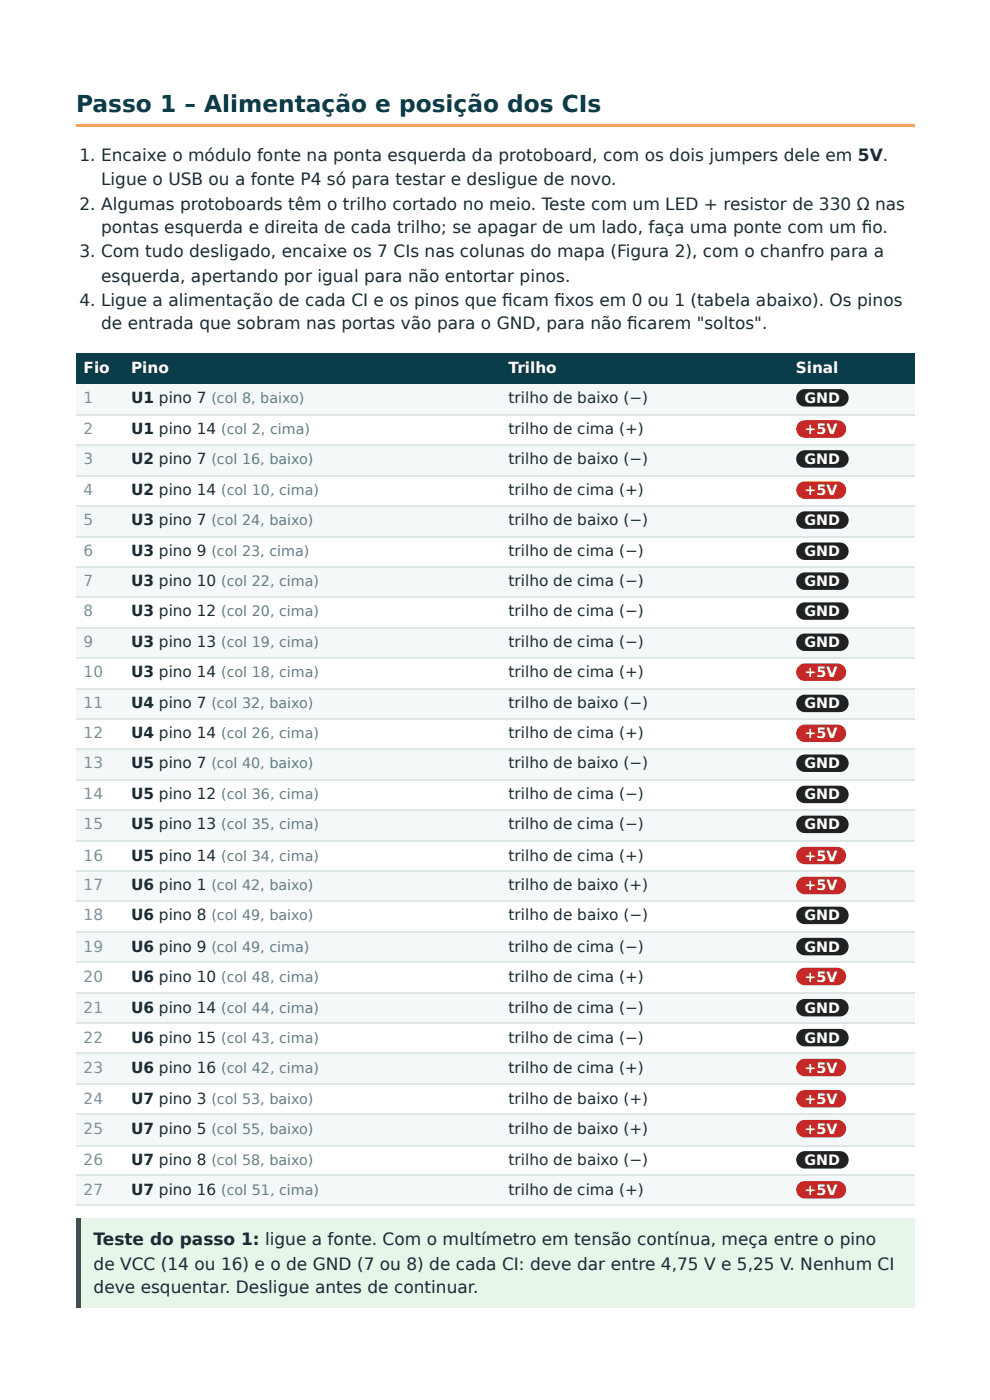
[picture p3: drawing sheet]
<svg xmlns="http://www.w3.org/2000/svg" width="210mm" height="297mm" viewBox="0 0 210 297" stroke-linecap="round" stroke-linejoin="round" font-family="sans-serif">
<defs><g id="words">
<text font-size="4.9" fill="#0b3c49" x="16.1" y="23.8">Passo 1 – Alimentação e posição dos CIs</text>
<g font-size="3.6" fill="#1a2b33">
<text x="16.9" y="34.1">1. Encaixe o módulo fonte na ponta esquerda da protoboard, com os dois jumpers dele em 5V.</text>
<text x="21.4" y="39.2">Ligue o USB ou a fonte P4 só para testar e desligue de novo.</text>
<text x="16.9" y="44.5">2. Algumas protoboards têm o trilho cortado no meio. Teste com um LED + resistor de 330 Ω nas</text>
<text x="21.4" y="49.5">pontas esquerda e direita de cada trilho; se apagar de um lado, faça uma ponte com um fi o.</text>
<text x="16.9" y="54.5">3. Com tudo desligado, encaixe os 7 CIs nas colunas do mapa (Figura 2), com o chanfro para a</text>
<text x="21.4" y="59.8">esquerda, apertando por igual para não entortar pinos.</text>
<text x="16.9" y="64.8">4. Ligue a alimentação de cada CI e os pinos que fi cam fi xos em 0 ou 1 (tabela abaixo). Os pinos</text>
<text x="21.4" y="69.9">de entrada que sobram nas portas vão para o GND, para não fi carem &quot;soltos&quot;.</text>
<text x="19.8" y="264.1">Teste do passo 1: ligue a fonte. Com o multímetro em tensão contínua, meça entre o pino</text>
<text x="19.8" y="269.3">de VCC (14 ou 16) e o de GND (7 ou 8) de cada CI: deve dar entre 4,75 V e 5,25 V. Nenhum CI</text>
<text x="19.8" y="274.4">deve esquentar. Desligue antes de continuar.</text>
</g>
<g font-size="3.2" fill="#fff">
<text x="17.7" y="79.1">Fio</text>
<text x="27.8" y="79.1">Pino</text>
<text x="107.8" y="79.1">Trilho</text>
<text x="168.7" y="79.1">Sinal</text>
</g>
<g font-size="3.2" fill="#78909c">
<text x="17.7" y="85.5">1</text>
<text x="17.7" y="92.1">2</text>
<text x="17.7" y="98.4">3</text>
<text x="17.7" y="105">4</text>
<text x="17.7" y="111.4">5</text>
<text x="17.7" y="118">6</text>
<text x="17.7" y="124.4">7</text>
<text x="17.7" y="130.7">8</text>
<text x="17.7" y="137.3">9</text>
<text x="17.7" y="143.7">10</text>
<text x="17.7" y="150.3">11</text>
<text x="17.7" y="156.6">12</text>
<text x="17.7" y="163">13</text>
<text x="17.7" y="169.6">14</text>
<text x="17.7" y="175.9">15</text>
<text x="17.7" y="182.6">16</text>
<text x="17.7" y="188.9">17</text>
<text x="17.7" y="195.3">18</text>
<text x="17.7" y="201.9">19</text>
<text x="17.7" y="208.2">20</text>
<text x="17.7" y="214.8">21</text>
<text x="17.7" y="221.2">22</text>
<text x="17.7" y="227.5">23</text>
<text x="17.7" y="234.2">24</text>
<text x="17.7" y="240.5">25</text>
<text x="17.7" y="247.1">26</text>
<text x="17.7" y="253.5">27</text>
</g>
<g font-size="3.2" fill="#1a2b33">
<text x="27.8" y="85.5">U1 pino 7 (col 8, baixo)</text>
<text x="107.8" y="85.5">trilho de baixo (−)</text>
<text x="27.8" y="92.1">U1 pino 14 (col 2, cima)</text>
<text x="107.8" y="92.1">trilho de cima (+)</text>
<text x="27.8" y="98.4">U2 pino 7 (col 16, baixo)</text>
<text x="107.8" y="98.4">trilho de baixo (−)</text>
<text x="27.8" y="105">U2 pino 14 (col 10, cima)</text>
<text x="107.8" y="105">trilho de cima (+)</text>
<text x="27.8" y="111.4">U3 pino 7 (col 24, baixo)</text>
<text x="107.8" y="111.4">trilho de baixo (−)</text>
<text x="27.8" y="118">U3 pino 9 (col 23, cima)</text>
<text x="107.8" y="118">trilho de cima (−)</text>
<text x="27.8" y="124.4">U3 pino 10 (col 22, cima)</text>
<text x="107.8" y="124.4">trilho de cima (−)</text>
<text x="27.8" y="130.7">U3 pino 12 (col 20, cima)</text>
<text x="107.8" y="130.7">trilho de cima (−)</text>
<text x="27.8" y="137.3">U3 pino 13 (col 19, cima)</text>
<text x="107.8" y="137.3">trilho de cima (−)</text>
<text x="27.8" y="143.7">U3 pino 14 (col 18, cima)</text>
<text x="107.8" y="143.7">trilho de cima (+)</text>
<text x="27.8" y="150.3">U4 pino 7 (col 32, baixo)</text>
<text x="107.8" y="150.3">trilho de baixo (−)</text>
<text x="27.8" y="156.6">U4 pino 14 (col 26, cima)</text>
<text x="107.8" y="156.6">trilho de cima (+)</text>
<text x="27.8" y="163">U5 pino 7 (col 40, baixo)</text>
<text x="107.8" y="163">trilho de baixo (−)</text>
<text x="27.8" y="169.6">U5 pino 12 (col 36, cima)</text>
<text x="107.8" y="169.6">trilho de cima (−)</text>
<text x="27.8" y="175.9">U5 pino 13 (col 35, cima)</text>
<text x="107.8" y="175.9">trilho de cima (−)</text>
<text x="27.8" y="182.6">U5 pino 14 (col 34, cima)</text>
<text x="107.8" y="182.6">trilho de cima (+)</text>
<text x="27.8" y="188.9">U6 pino 1 (col 42, baixo)</text>
<text x="107.8" y="188.9">trilho de baixo (+)</text>
<text x="27.8" y="195.3">U6 pino 8 (col 49, baixo)</text>
<text x="107.8" y="195.3">trilho de baixo (−)</text>
<text x="27.8" y="201.9">U6 pino 9 (col 49, cima)</text>
<text x="107.8" y="201.9">trilho de cima (−)</text>
<text x="27.8" y="208.2">U6 pino 10 (col 48, cima)</text>
<text x="107.8" y="208.2">trilho de cima (+)</text>
<text x="27.8" y="214.8">U6 pino 14 (col 44, cima)</text>
<text x="107.8" y="214.8">trilho de cima (−)</text>
<text x="27.8" y="221.2">U6 pino 15 (col 43, cima)</text>
<text x="107.8" y="221.2">trilho de cima (−)</text>
<text x="27.8" y="227.5">U6 pino 16 (col 42, cima)</text>
<text x="107.8" y="227.5">trilho de cima (+)</text>
<text x="27.8" y="234.2">U7 pino 3 (col 53, baixo)</text>
<text x="107.8" y="234.2">trilho de baixo (+)</text>
<text x="27.8" y="240.5">U7 pino 5 (col 55, baixo)</text>
<text x="107.8" y="240.5">trilho de baixo (+)</text>
<text x="27.8" y="247.1">U7 pino 8 (col 58, baixo)</text>
<text x="107.8" y="247.1">trilho de baixo (−)</text>
<text x="27.8" y="253.5">U7 pino 16 (col 51, cima)</text>
<text x="107.8" y="253.5">trilho de cima (+)</text>
</g>
<g font-size="3" fill="#fff">
<text x="170.6" y="85.5">GND</text>
<text x="170.6" y="92.1">+5V</text>
<text x="170.6" y="98.4">GND</text>
<text x="170.6" y="105">+5V</text>
<text x="170.6" y="111.4">GND</text>
<text x="170.6" y="118">GND</text>
<text x="170.6" y="124.4">GND</text>
<text x="170.6" y="130.7">GND</text>
<text x="170.6" y="137.3">GND</text>
<text x="170.6" y="143.7">+5V</text>
<text x="170.6" y="150.3">GND</text>
<text x="170.6" y="156.6">+5V</text>
<text x="170.6" y="163">GND</text>
<text x="170.6" y="169.6">GND</text>
<text x="170.6" y="175.9">GND</text>
<text x="170.6" y="182.6">+5V</text>
<text x="170.6" y="188.9">+5V</text>
<text x="170.6" y="195.3">GND</text>
<text x="170.6" y="201.9">GND</text>
<text x="170.6" y="208.2">+5V</text>
<text x="170.6" y="214.8">GND</text>
<text x="170.6" y="221.2">GND</text>
<text x="170.6" y="227.5">+5V</text>
<text x="170.6" y="234.2">+5V</text>
<text x="170.6" y="240.5">+5V</text>
<text x="170.6" y="247.1">GND</text>
<text x="170.6" y="253.5">+5V</text>
</g>
</g></defs>
<path d="M16.1 26.5h177.8v.5h-177.8z" fill="#f4a259"/>
<g fill="#0b3c49">
<path d="M16.1 74.9h10.1v6.6h-10.1z"/>
<path d="M26.2 74.9h80.2v6.6h-80.2z"/>
<path d="M106.4 74.9h60.8v6.6h-60.8z"/>
<path d="M167.2 74.9h26.7v6.6h-26.7z"/>
</g>
<g fill="#f4f8f8">
<path d="M16.1 81.5h10.1v6.3h-10.1z"/>
<path d="M26.2 81.5h80.2v6.3h-80.2z"/>
<path d="M106.4 81.5h60.8v6.3h-60.8z"/>
<path d="M167.2 81.5h26.7v6.3h-26.7z"/>
<path d="M16.1 94.5h10.1v6.3h-10.1z"/>
<path d="M26.2 94.5h80.2v6.3h-80.2z"/>
<path d="M106.4 94.5h60.8v6.3h-60.8z"/>
<path d="M167.2 94.5h26.7v6.3h-26.7z"/>
<path d="M16.1 107.4h10.1v6.4h-10.1z"/>
<path d="M26.2 107.4h80.2v6.4h-80.2z"/>
<path d="M106.4 107.4h60.8v6.4h-60.8z"/>
<path d="M167.2 107.4h26.7v6.4h-26.7z"/>
<path d="M16.1 120.1h10.1v6.6h-10.1z"/>
<path d="M26.2 120.1h80.2v6.6h-80.2z"/>
<path d="M106.4 120.1h60.8v6.6h-60.8z"/>
<path d="M167.2 120.1h26.7v6.6h-26.7z"/>
<path d="M16.1 133.1h10.1v6.6h-10.1z"/>
<path d="M26.2 133.1h80.2v6.6h-80.2z"/>
<path d="M106.4 133.1h60.8v6.6h-60.8z"/>
<path d="M167.2 133.1h26.7v6.6h-26.7z"/>
<path d="M16.1 146.1h10.1v6.3h-10.1z"/>
<path d="M26.2 146.1h80.2v6.3h-80.2z"/>
<path d="M106.4 146.1h60.8v6.3h-60.8z"/>
<path d="M167.2 146.1h26.7v6.3h-26.7z"/>
<path d="M16.1 159h10.1v6.4h-10.1z"/>
<path d="M26.2 159h80.2v6.4h-80.2z"/>
<path d="M106.4 159h60.8v6.4h-60.8z"/>
<path d="M167.2 159h26.7v6.4h-26.7z"/>
<path d="M16.1 172h10.1v6.3h-10.1z"/>
<path d="M26.2 172h80.2v6.3h-80.2z"/>
<path d="M106.4 172h60.8v6.3h-60.8z"/>
<path d="M167.2 172h26.7v6.3h-26.7z"/>
<path d="M16.1 184.7h10.1v6.6h-10.1z"/>
<path d="M26.2 184.7h80.2v6.6h-80.2z"/>
<path d="M106.4 184.7h60.8v6.6h-60.8z"/>
<path d="M167.2 184.7h26.7v6.6h-26.7z"/>
<path d="M16.1 197.6h10.1v6.7h-10.1z"/>
<path d="M26.2 197.6h80.2v6.7h-80.2z"/>
<path d="M106.4 197.6h60.8v6.7h-60.8z"/>
<path d="M167.2 197.6h26.7v6.7h-26.7z"/>
<path d="M16.1 210.6h10.1v6.6h-10.1z"/>
<path d="M26.2 210.6h80.2v6.6h-80.2z"/>
<path d="M106.4 210.6h60.8v6.6h-60.8z"/>
<path d="M167.2 210.6h26.7v6.6h-26.7z"/>
<path d="M16.1 223.6h10.1v6.3h-10.1z"/>
<path d="M26.2 223.6h80.2v6.3h-80.2z"/>
<path d="M106.4 223.6h60.8v6.3h-60.8z"/>
<path d="M167.2 223.6h26.7v6.3h-26.7z"/>
<path d="M16.1 236.5h10.1v6.4h-10.1z"/>
<path d="M26.2 236.5h80.2v6.4h-80.2z"/>
<path d="M106.4 236.5h60.8v6.4h-60.8z"/>
<path d="M167.2 236.5h26.7v6.4h-26.7z"/>
<path d="M16.1 249.5h10.1v6.4h-10.1z"/>
<path d="M26.2 249.5h80.2v6.4h-80.2z"/>
<path d="M106.4 249.5h60.8v6.4h-60.8z"/>
<path d="M167.2 249.5h26.7v6.4h-26.7z"/>
</g>
<g fill="none" stroke="#dde5e7" stroke-width=".26">
<path d="M16.1 88h177.8M16.1 94.3h177.8M16.1 100.9h177.8M16.1 107.3h177.8M16.1 113.9h177.8M16.1 120.3h177.8M16.1 126.6h177.8M16.1 133.2h177.8M16.1 139.6h177.8M16.1 146.2h177.8M16.1 152.5h177.8M16.1 158.9h177.8"/>
<path d="M16.1 165.5h177.8M16.1 171.8h177.8M16.1 178.5h177.8M16.1 184.8h177.8M16.1 191.2h177.8M16.1 197.8h177.8M16.1 204.1h177.8M16.1 210.7h177.8M16.1 217.1h177.8M16.1 223.4h177.8M16.1 230.1h177.8M16.1 236.4h177.8"/>
<path d="M16.1 243h177.8M16.1 249.4h177.8M16.1 255.7h177.8"/>
</g>
<path d="M16.1 258.5h177.8v19h-177.8z" fill="#e8f5e9"/>
<path d="M16.1 258.5h1.1v19h-1.1z" fill="#2e7d32"/>
<path d="M169.3 83.1l.6-.4 .6-.1h7.6a1.85 1.85 0 0 1 1.8 1.8 1.85 1.85 0 0 1-1.8 1.9h-7.4a1.85 1.85 0 0 1-1.8-1.2 1.85 1.85 0 0 1 .4-2z" fill="#212121"/>
<path d="M169.3 89.7l.6-.4 .6-.1h7a1.85 1.85 0 0 1 1.9 1.8 1.85 1.85 0 0 1-1.9 1.9h-6.8a1.85 1.85 0 0 1-1.8-1.2 1.85 1.85 0 0 1 .4-2z" fill="#c62828"/>
<path d="M169.3 96.1l.6-.4 .6-.2h7.6a1.85 1.85 0 0 1 1.8 1.9 1.85 1.85 0 0 1-1.8 1.8h-7.4a1.85 1.85 0 0 1-1.8-1.1 1.85 1.85 0 0 1 .4-2z" fill="#212121"/>
<path d="M169.3 102.7l.6-.4 .6-.2h7a1.85 1.85 0 0 1 1.9 1.9 1.85 1.85 0 0 1-1.9 1.8h-6.8a1.85 1.85 0 0 1-1.8-1.1 1.85 1.85 0 0 1 .4-2z" fill="#c62828"/>
<g fill="#212121">
<path d="M169.3 109l.5-.3 .7-.2h7.6a1.85 1.85 0 0 1 1.8 1.8 1.85 1.85 0 0 1-1.8 1.9h-7.4a1.85 1.85 0 0 1-1.8-1.2 1.85 1.85 0 0 1 .4-2z"/>
<path d="M169.3 115.6l.6-.4 .6-.1h7.6a1.85 1.85 0 0 1 1.8 1.8 1.85 1.85 0 0 1-1.8 1.9h-7.4a1.85 1.85 0 0 1-1.8-1.1 1.85 1.85 0 0 1 .4-2.1z"/>
<path d="M169.3 122l.5-.3 .7-.2 7.6-.1a1.85 1.85 0 0 1 1.8 1.9 1.85 1.85 0 0 1-1.8 1.8h-7.4a1.85 1.85 0 0 1-1.8-1.1 1.85 1.85 0 0 1 .4-2z"/>
<path d="M169.3 128.3l.5-.3 .7-.2h7.6a1.85 1.85 0 0 1 1.8 1.8 1.85 1.85 0 0 1-1.8 1.9h-7.4a1.85 1.85 0 0 1-1.8-1.1 1.85 1.85 0 0 1 .4-2.1z"/>
<path d="M169.3 135l.6-.5 .6-.1h7.6a1.85 1.85 0 0 1 1.8 1.9 1.85 1.85 0 0 1-1.8 1.8h-7.4a1.85 1.85 0 0 1-1.8-1.1 1.85 1.85 0 0 1 .4-2z"/>
</g>
<path d="M169.3 141.3l.5-.3 .7-.2h7a1.85 1.85 0 0 1 1.9 1.8 1.85 1.85 0 0 1-1.9 1.9h-6.8a1.85 1.85 0 0 1-1.8-1.2 1.85 1.85 0 0 1 .4-2z" fill="#c62828"/>
<path d="M169.3 147.9l.5-.3 .7-.2h7.6a1.85 1.85 0 0 1 1.8 1.8 1.85 1.85 0 0 1-1.8 1.9h-7.4a1.85 1.85 0 0 1-1.8-1.2 1.85 1.85 0 0 1 .4-2z" fill="#212121"/>
<path d="M169.3 154.3l.5-.4 .7-.2h7a1.85 1.85 0 0 1 1.9 1.9 1.85 1.85 0 0 1-1.9 1.8h-6.8a1.85 1.85 0 0 1-1.8-1.1 1.85 1.85 0 0 1 .4-2z" fill="#c62828"/>
<g fill="#212121">
<path d="M169.3 160.6l.6-.4 .6-.1h7.6a1.85 1.85 0 0 1 1.8 1.8 1.85 1.85 0 0 1-1.8 1.9h-7.4a1.85 1.85 0 0 1-1.8-1.2 1.85 1.85 0 0 1 .4-2z"/>
<path d="M169.3 167.2l.5-.3 .7-.2h7.6a1.85 1.85 0 0 1 1.8 1.8 1.85 1.85 0 0 1-1.8 1.9h-7.4a1.85 1.85 0 0 1-1.8-1.2 1.85 1.85 0 0 1 .4-2z"/>
<path d="M169.3 173.6l.5-.3 .7-.3h7.6a1.85 1.85 0 0 1 1.8 1.9 1.85 1.85 0 0 1-1.8 1.8h-7.4a1.85 1.85 0 0 1-1.8-1.1 1.85 1.85 0 0 1 .4-2z"/>
</g>
<g fill="#c62828">
<path d="M169.3 180.2l.5-.3 .7-.2h7a1.85 1.85 0 0 1 1.9 1.8 1.85 1.85 0 0 1-1.9 1.9h-6.8a1.85 1.85 0 0 1-1.8-1.2 1.85 1.85 0 0 1 .4-2z"/>
<path d="M169.3 186.5l.5-.3 .7-.2h7a1.85 1.85 0 0 1 1.9 1.9 1.85 1.85 0 0 1-1.9 1.8h-6.8a1.85 1.85 0 0 1-1.8-1.1 1.85 1.85 0 0 1 .4-2.1z"/>
</g>
<g fill="#212121">
<path d="M169.3 192.9l.6-.4 .6-.1h7.6a1.85 1.85 0 0 1 1.8 1.8 1.85 1.85 0 0 1-1.8 1.9h-7.4a1.85 1.85 0 0 1-1.8-1.2 1.85 1.85 0 0 1 .4-2z"/>
<path d="M169.3 199.5l.6-.4 .6-.1h7.6a1.85 1.85 0 0 1 1.8 1.8 1.85 1.85 0 0 1-1.8 1.9h-7.4a1.85 1.85 0 0 1-1.8-1.2 1.85 1.85 0 0 1 .4-2z"/>
</g>
<path d="M169.3 205.9l.6-.4 .6-.2h7a1.85 1.85 0 0 1 1.9 1.9 1.85 1.85 0 0 1-1.9 1.8h-6.8a1.85 1.85 0 0 1-1.8-1.1 1.85 1.85 0 0 1 .4-2z" fill="#c62828"/>
<g fill="#212121">
<path d="M169.3 212.5l.6-.4 .6-.2h7.6a1.85 1.85 0 0 1 1.8 1.9 1.85 1.85 0 0 1-1.8 1.8h-7.4a1.85 1.85 0 0 1-1.8-1.1 1.85 1.85 0 0 1 .4-2z"/>
<path d="M169.3 218.8l.5-.3 .7-.2h7.6a1.85 1.85 0 0 1 1.8 1.8 1.85 1.85 0 0 1-1.8 1.9h-7.4a1.85 1.85 0 0 1-1.8-1.2 1.85 1.85 0 0 1 .4-2z"/>
</g>
<g fill="#c62828">
<path d="M169.3 225.2l.6-.4 .6-.2h7a1.85 1.85 0 0 1 1.9 1.9 1.85 1.85 0 0 1-1.9 1.8h-6.8a1.85 1.85 0 0 1-1.8-1.1 1.85 1.85 0 0 1 .4-2z"/>
<path d="M169.3 231.8l.5-.3 .7-.2 7-.1a1.85 1.85 0 0 1 1.9 1.9 1.85 1.85 0 0 1-1.9 1.9h-6.8a1.85 1.85 0 0 1-1.8-1.2 1.85 1.85 0 0 1 .4-2z"/>
<path d="M169.3 238.1l.6-.4 .6-.1h7a1.85 1.85 0 0 1 1.9 1.8 1.85 1.85 0 0 1-1.9 1.9h-6.8a1.85 1.85 0 0 1-1.8-1.1 1.85 1.85 0 0 1 .4-2.1z"/>
</g>
<path d="M169.3 244.8l.5-.4 .7-.2h7.6a1.85 1.85 0 0 1 1.8 1.9 1.85 1.85 0 0 1-1.8 1.8h-7.4a1.85 1.85 0 0 1-1.8-1.1 1.85 1.85 0 0 1 .4-2z" fill="#212121"/>
<path d="M169.3 251.1l.6-.4 .6-.1h7a1.85 1.85 0 0 1 1.9 1.8 1.85 1.85 0 0 1-1.9 1.9h-6.8a1.85 1.85 0 0 1-1.8-1.2 1.85 1.85 0 0 1 .4-2z" fill="#c62828"/>
<use href="#words"/>
</svg>
